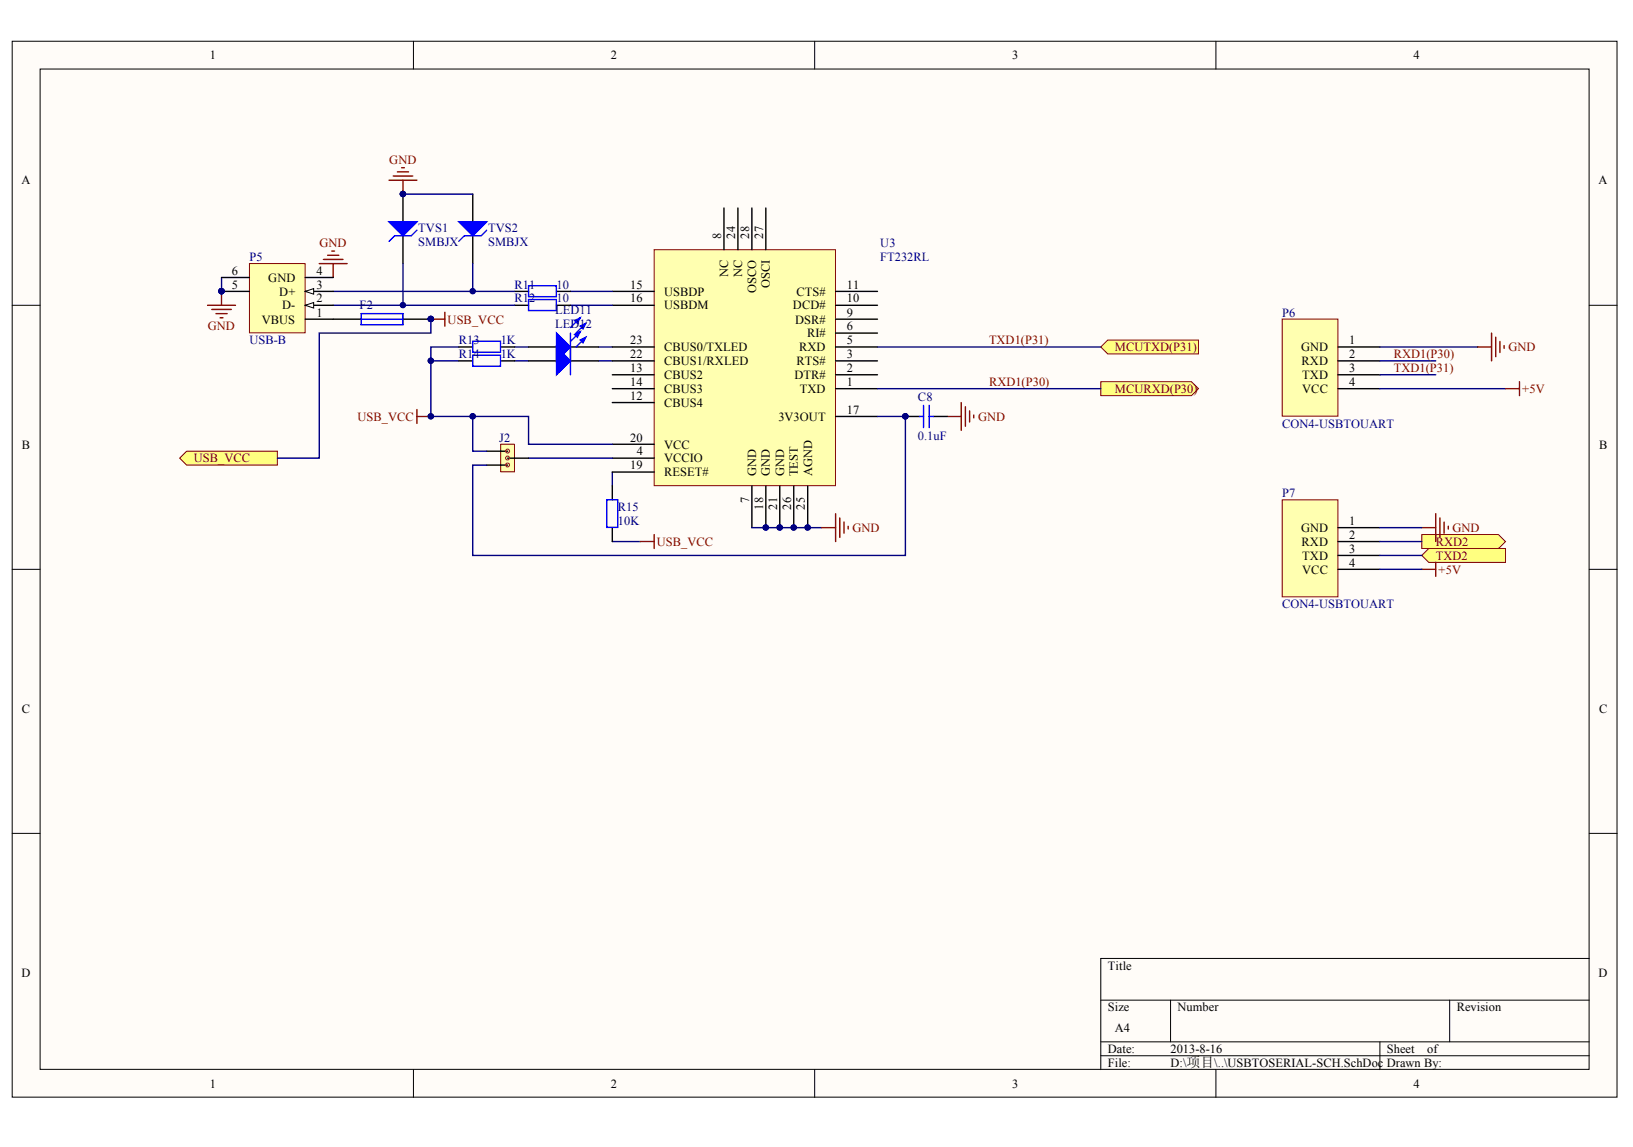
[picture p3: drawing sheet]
<svg xmlns="http://www.w3.org/2000/svg" width="288mm" height="202mm" viewBox="0 0 288 202" stroke-linecap="round" stroke-linejoin="round" font-family="sans-serif">
<defs><g id="words">
<g font-size="2.2">
<text x="37" y="10.5">1</text>
<text x="107.7" y="10.5">2</text>
<text x="178.4" y="10.5">3</text>
<text x="249.2" y="10.5">4</text>
<text x="3.8" y="32.5">A</text>
<text x="281.8" y="32.5">A</text>
<text x="127.1" y="42.1" transform="rotate(-90 127.1 42.1)">8</text>
<text x="129.6" y="42.1" transform="rotate(-90 129.6 42.1)">24</text>
<text x="132.1" y="42.1" transform="rotate(-90 132.1 42.1)">28</text>
<text x="134.5" y="42.1" transform="rotate(-90 134.5 42.1)">27</text>
<text x="40.9" y="48.4">6</text>
<text x="40.9" y="50.9">5</text>
<text x="47.3" y="49.6">GND</text>
<text x="49.2" y="52.1">D+</text>
<text x="55.8" y="53.3">2</text>
<text x="55.8" y="50.9">3</text>
<text x="55.8" y="48.4">4</text>
<text x="111.1" y="50.9">15</text>
<text x="111.1" y="53.3">16</text>
<text x="117.1" y="52.1">USBDP</text>
<text x="128.4" y="48.8" transform="rotate(-90 128.4 48.8)">NC</text>
<text x="130.8" y="48.8" transform="rotate(-90 130.8 48.8)">NC</text>
<text x="133.3" y="51.7" transform="rotate(-90 133.3 51.7)">OSCO</text>
<text x="135.7" y="50.8" transform="rotate(-90 135.7 50.8)">OSCI</text>
<text x="140.4" y="52.1">CTS#</text>
<text x="149.3" y="53.3">10</text>
<text x="149.3" y="50.9">11</text>
<text x="46.2" y="57">VBUS</text>
<text x="49.7" y="54.5">D-</text>
<text x="55.8" y="55.8">1</text>
<text x="117.1" y="54.5">USBDM</text>
<text x="139.8" y="54.5">DCD#</text>
<text x="140.2" y="57">DSR#</text>
<text x="142.3" y="59.5">RI#</text>
<text x="149.3" y="58.2">6</text>
<text x="149.3" y="55.8">9</text>
<text x="111.1" y="65.6">13</text>
<text x="111.1" y="63.1">22</text>
<text x="111.1" y="60.7">23</text>
<text x="117.1" y="64.3">CBUS1/RXLED</text>
<text x="117.1" y="61.9">CBUS0/TXLED</text>
<text x="140.4" y="64.3">RTS#</text>
<text x="140.9" y="61.9">RXD</text>
<text x="149.3" y="65.6">2</text>
<text x="149.3" y="63.1">3</text>
<text x="149.3" y="60.7">5</text>
<text x="229.4" y="61.9">GND</text>
<text x="229.4" y="64.3">RXD</text>
<text x="237.8" y="65.6">3</text>
<text x="237.8" y="63.1">2</text>
<text x="237.8" y="60.7">1</text>
<text x="111.1" y="70.5">12</text>
<text x="111.1" y="68">14</text>
<text x="117.1" y="71.7">CBUS4</text>
<text x="117.1" y="66.8">CBUS2</text>
<text x="117.1" y="69.2">CBUS3</text>
<text x="140" y="66.8">DTR#</text>
<text x="141" y="69.2">TXD</text>
<text x="149.3" y="68">1</text>
<text x="229.6" y="69.2">VCC</text>
<text x="229.6" y="66.8">TXD</text>
<text x="237.8" y="68">4</text>
<text x="111.1" y="77.8">20</text>
<text x="137.2" y="74.1">3V3OUT</text>
<text x="149.3" y="72.9">17</text>
<text x="3.9" y="79.1">B</text>
<text x="111.1" y="82.7">19</text>
<text x="112.3" y="80.3">4</text>
<text x="117.1" y="81.5">VCCIO</text>
<text x="117.1" y="83.9">RESET#</text>
<text x="117.1" y="79.1">VCC</text>
<text x="133.3" y="83.9" transform="rotate(-90 133.3 83.9)">GND</text>
<text x="135.7" y="83.9" transform="rotate(-90 135.7 83.9)">GND</text>
<text x="138.2" y="83.9" transform="rotate(-90 138.2 83.9)">GND</text>
<text x="140.7" y="83.9" transform="rotate(-90 140.7 83.9)">TEST</text>
<text x="143.2" y="83.9" transform="rotate(-90 143.2 83.9)">AGND</text>
<text x="281.9" y="79.1">B</text>
<text x="132.1" y="88.7" transform="rotate(-90 132.1 88.7)">7</text>
<text x="134.5" y="89.8" transform="rotate(-90 134.5 89.8)">18</text>
<text x="137" y="89.8" transform="rotate(-90 137 89.8)">21</text>
<text x="139.4" y="89.8" transform="rotate(-90 139.4 89.8)">26</text>
<text x="141.9" y="89.8" transform="rotate(-90 141.9 89.8)">25</text>
<text x="229.4" y="93.8">GND</text>
<text x="237.8" y="95">2</text>
<text x="237.8" y="92.5">1</text>
<text x="229.4" y="96.2">RXD</text>
<text x="229.6" y="101.1">VCC</text>
<text x="229.6" y="98.6">TXD</text>
<text x="237.8" y="99.9">4</text>
<text x="237.8" y="97.4">3</text>
<text x="3.9" y="125.6">C</text>
<text x="281.9" y="125.6">C</text>
<text x="3.8" y="172.1">D</text>
<text x="195.3" y="170.9">Title</text>
<text x="281.8" y="172.1">D</text>
<text x="195.3" y="178.2">Size</text>
<text x="207.6" y="178.2">Number</text>
<text x="256.8" y="178.2">Revision</text>
<text x="195.3" y="185.6">Date:</text>
<text x="196.5" y="181.9">A4</text>
<text x="206.3" y="185.6">2013-8-16</text>
<text x="244.5" y="185.6">Sheet</text>
<text x="251.6" y="185.6">of</text>
<text x="37" y="191.7">1</text>
<text x="107.7" y="191.7">2</text>
<text x="178.4" y="191.7">3</text>
<text x="195.3" y="188">File:</text>
<text x="206.3" y="188">D:\项目\..\USBTOSERIAL-SCH.SchDoc</text>
<text x="244.5" y="188">Drawn By:</text>
<text x="249.2" y="191.7">4</text>
</g>
<g font-size="2.2" fill="#800000">
<text x="68.6" y="28.8">GND</text>
<text x="56.3" y="43.5">GND</text>
<text x="36.6" y="58.2">GND</text>
<text x="78.9" y="57">USB_VCC</text>
<text x="174.3" y="60.7">TXD1(P31)</text>
<text x="196.5" y="61.9">MCUTXD(P31)</text>
<text x="245.7" y="63.1">RXD1(P30)</text>
<text x="245.7" y="65.6">TXD1(P31)</text>
<text x="265.9" y="61.9">GND</text>
<text x="174.3" y="68">RXD1(P30)</text>
<text x="196.5" y="69.2">MCURXD(P30)</text>
<text x="268.3" y="69.2">+5V</text>
<text x="63" y="74.1">USB_VCC</text>
<text x="172.4" y="74.1">GND</text>
<text x="34.1" y="81.5">USB_VCC</text>
<text x="150.3" y="93.8">GND</text>
<text x="256" y="93.8">GND</text>
<text x="115.8" y="96.2">USB_VCC</text>
<text x="253.1" y="96.2">RXD2</text>
<text x="253.1" y="98.6">TXD2</text>
<text x="253.6" y="101.1">+5V</text>
</g>
<g font-size="2.2" fill="#000080">
<text x="73.7" y="40.8">TVS1</text>
<text x="86" y="40.8">TVS2</text>
<text x="44" y="46">P5</text>
<text x="73.7" y="43.3">SMBJX</text>
<text x="86" y="43.3">SMBJX</text>
<text x="155.2" y="43.5">U3</text>
<text x="155.2" y="46">FT232RL</text>
<text x="90.7" y="50.9">R11</text>
<text x="90.7" y="53.3">R12</text>
<text x="98.1" y="50.9">10</text>
<text x="98.1" y="53.3">10</text>
<text x="63.4" y="54.5">F2</text>
<text x="97.8" y="55.3">LED11</text>
<text x="97.8" y="57.7">LED12</text>
<text x="226" y="55.8">P6</text>
<text x="44" y="60.7">USB-B</text>
<text x="80.9" y="60.7">R13</text>
<text x="80.9" y="63.1">R14</text>
<text x="88.3" y="60.7">1K</text>
<text x="88.3" y="63.1">1K</text>
<text x="161.8" y="70.7">C8</text>
<text x="88" y="77.8">J2</text>
<text x="161.8" y="77.6">0.1uF</text>
<text x="226" y="75.4">CON4-USBTOUART</text>
<text x="226" y="87.6">P7</text>
<text x="108.9" y="92.5">10K</text>
<text x="108.9" y="90">R15</text>
<text x="226" y="107.2">CON4-USBTOUART</text>
</g>
</g></defs>
<g fill="#fffcf8" stroke="#000" stroke-width=".18">
<path d="M2.1 7.3h282.9v186.1h-282.9z"/>
<path d="M7.1 12.2h273v176.3h-273z"/>
</g>
<g fill="none" stroke="#000" stroke-width=".18">
<path d="M72.9 7.3v4.9M143.6 7.3v4.9M214.3 7.3v4.9M2.1 53.8h5M280.2 53.8h4.9M2.1 100.3h5M280.2 100.3h4.9M2.1 146.9h5M280.2 146.9h4.9M194 176.3h86.2M206.3 176.3v7.3M255.6 176.3v7.3"/>
<path d="M280.2 168.9h-86.2v19.6M72.9 188.5v4.9M143.6 188.5v4.9M194 183.6h86.2M194 186.1h86.2M214.3 188.5v4.9M243.3 183.6v4.9"/>
</g>
<path d="M226 56.2h9.8v17.1h-9.8z" fill="#ffffb0" stroke="#800000" stroke-width=".18"/>
<path d="M235.9 68.5h7.4M235.9 66h7.4M235.9 63.6h7.4M235.9 61.2h7.4" fill="none" stroke="#000" stroke-width=".25"/>
<path d="M243.3 68.5h22.1M243.3 66h9.8M243.3 63.6h9.8M243.3 61.2h17.2" fill="none" stroke="#000080" stroke-width=".25"/>
<path d="M262.9 58.7v4.9M263.7 59.4v3.5M260.5 61.2h2.4M264.4 60.2v1.9M265.1 60.9v.5" fill="none" stroke="#800000" stroke-width=".25"/>
<g fill="#ffff80" stroke="#800000" stroke-width=".18">
<path d="M194 61.2l1.3-1.3h16v2.5h-16z" fill-rule="evenodd"/>
<path d="M194 67.3h16l1.3 1.2-1.3 1.2h-16z" fill-rule="evenodd"/>
</g>
<path d="M76 56.3h2.4M78.4 55v2.5M265.4 68.5h2.5M267.9 67.3v2.4" fill="none" stroke="#800000" stroke-width=".25"/>
<path d="M39.1 48.9v2.5M80.9 61.2h-4.9v2.4h4.9M90.7 61.2h2.5M90.7 63.6h2.5M105.5 61.2h2.4M105.5 63.6h2.4M107.9 83.2v2.4M107.9 95.4h5" fill="none" stroke="#000080" stroke-width=".25"/>
<g fill="#000080" stroke="#000080" stroke-width=".18">
<circle cx="39" cy="51.3" r=".48"/>
<circle cx="75.9" cy="56.2" r=".48"/>
<circle cx="76" cy="63.6" r=".47"/>
</g>
<path d="M115.3 44h32v41.6h-32z" fill="#ffffb0" stroke="#800000" stroke-width=".18"/>
<g fill="none" stroke="#000" stroke-width=".25">
<path d="M71 34.2v4.9M83.3 34.2v4.9M127.6 36.7v7.3M130.1 36.7v7.3M132.5 36.7v7.3M135 36.7v7.3M58.7 56.3h5M71 56.3h5M71 41.6v4.9M83.3 41.6v4.9M90.7 53.8h2.5M90.7 51.4h2.5"/>
<path d="M98.1 53.8h2.5M98.1 51.4h2.5M107.9 53.8h7.4M107.9 51.4h7.4M147.3 58.7h7.4M147.3 56.3h7.4M147.3 53.8h7.4M147.3 51.4h7.4M107.9 68.5h7.4M107.9 66h7.4M107.9 63.6h7.4M107.9 61.2h7.4"/>
<path d="M107.9 70.9h7.4M107.9 78.3h7.4M147.3 68.5h7.4M147.3 66h7.4M147.3 63.6h7.4M147.3 61.2h7.4M147.3 73.4h7.4M107.9 80.7h7.4M107.9 83.2h7.4M132.5 85.6v7.4M135 85.6v7.4M137.5 85.6v7.4"/>
<path d="M139.9 85.6v7.4M142.4 85.6v7.4"/>
</g>
<g fill="#000080" stroke="#000080" stroke-width=".18">
<circle cx="135" cy="93" r=".47"/>
<circle cx="137.5" cy="93" r=".47"/>
<circle cx="142.4" cy="93" r=".47"/>
<circle cx="139.9" cy="93" r=".47"/>
<circle cx="75.9" cy="56.2" r=".48"/>
<circle cx="39" cy="51.3" r=".48"/>
<circle cx="71" cy="34.2" r=".47"/>
<circle cx="71" cy="53.8" r=".48"/>
<circle cx="83.3" cy="51.3" r=".48"/>
</g>
<path d="M63.7 55.3h7.3v1.9h-7.3zM63.7 56.3h7.3M73.5 40.6l-1 1h-2.9l-1 .9M85.8 40.6l-1 1h-2.9l-1 .9M93.2 50.3h4.9v2h-4.9zM93.2 52.8h4.9v1.9h-4.9z" fill="none" stroke="#00f" stroke-width=".25"/>
<path d="M71 34.2h12.3M58.7 51.4h32M58.7 53.8h32M71 46.5v7.3M83.3 46.5v4.9M100.6 51.4h7.3M100.6 53.8h7.3M93.2 80.7h14.7M132.5 93h12.3" fill="none" stroke="#000080" stroke-width=".25"/>
<g fill="none" stroke="#800000" stroke-width=".25">
<path d="M68.6 31.8h4.9M69.3 31h3.5M70.1 30.3h1.9M70.8 29.6h.5M71 31.8v2.4M36.6 53.8h4.9M37.3 54.5h3.5M38.1 55.3h1.9M38.8 56h.5M39.1 51.4v2.4M56.3 46.5h4.9M57 45.7h3.5"/>
<path d="M57.8 45h1.9M58.5 44.3h.5M58.7 46.5v2.4M167 73.4h2.4M169.4 70.9v4.9M170.2 71.7v3.4M170.9 72.4v2M171.7 73.2v.4M144.8 93h2.5M147.3 90.5v4.9M148 91.3v3.4M148.8 92v2"/>
<path d="M149.5 92.7v.5"/>
</g>
<g fill="#00f" stroke="#00f" stroke-width=".25">
<path d="M80.9 39.1h4.9l-2.5 2.5z"/>
<path d="M68.6 39.1h4.9l-2.5 2.5z"/>
</g>
<path d="M31.7 80.7l1.2-1.2h16v2.5h-16z" fill-rule="evenodd" fill="#ffff80" stroke="#800000" stroke-width=".18"/>
<path d="M76 56.3v2.4h-19.7v22h-7.4" fill="none" stroke="#000080" stroke-width=".25"/>
<circle cx="75.9" cy="56.2" r=".48" fill="#000080" stroke="#000080" stroke-width=".18"/>
<path d="M88.3 78.3h2.4v4.8h-2.4z" fill="#ffffb0" stroke="#800000" stroke-width=".18"/>
<g fill="none" stroke="#000" stroke-width=".25">
<path d="M80.9 61.2h2.4M80.9 63.6h2.4M85.8 79.5h3.7M88.3 61.2h2.4M88.3 63.6h2.4M93.2 61.2h4.9M93.2 63.6h4.9M100.6 61.2h4.9M100.6 63.6h4.9M85.8 82h3.7M89.5 80.7h3.7M107.9 85.6v2.5"/>
<path d="M107.9 93v2.4"/>
</g>
<g fill="none" stroke="#f00" stroke-width=".18">
<circle cx="89.5" cy="79.5" r=".35"/>
<circle cx="89.5" cy="80.7" r=".35"/>
<circle cx="89.5" cy="81.9" r=".35"/>
</g>
<path d="M76 63.6v9.8h7.3M107.9 78.3h-14.7v-4.9h-9.9v6.1h2.5M154.7 73.4h4.9v24.5h-76.3v-15.9h2.5" fill="none" stroke="#000080" stroke-width=".25"/>
<g fill="#000080" stroke="#000080" stroke-width=".18">
<circle cx="159.6" cy="73.4" r=".47"/>
<circle cx="83.3" cy="73.4" r=".47"/>
<circle cx="76" cy="73.4" r=".47"/>
<circle cx="76" cy="63.6" r=".47"/>
</g>
<path d="M100.6 58.7v7.3M102.3 56l-1.7 1.7M102.3 58.5l-1.7 1.7M103.3 57l-1.8 1.7M103.3 59.4l-1.8 1.8M83.3 60.1h4.9v2h-4.9zM83.3 62.6h4.9v1.9h-4.9zM107 88.1h1.9v4.8h-1.9z" fill="none" stroke="#00f" stroke-width=".25"/>
<g fill="#00f" stroke="#00f" stroke-width=".25">
<path d="M98.1 58.7l2.5 2.5-2.5 2.4z"/>
<path d="M102.3 57.5l1-.5-.5 1z"/>
<path d="M101.3 56.5l1-.5-.5 1z"/>
<path d="M98.1 61.2l2.5 2.4-2.5 2.4z"/>
<path d="M102.3 59.9l1-.5-.5 1z"/>
<path d="M101.3 58.9l1-.4-.5 .9z"/>
</g>
<path d="M44 46.5h9.8v12.2h-9.8z" fill="#ffffb0" stroke="#800000" stroke-width=".18"/>
<path d="M53.8 56.3h4.9M53.8 53.8h4.9" fill="none" stroke="#000" stroke-width=".25"/>
<path d="M53.8 53.8l1.5-.5v1z" fill="#fffcf8" stroke="#000" stroke-width=".18"/>
<path d="M53.8 51.4h4.9" fill="none" stroke="#000" stroke-width=".25"/>
<path d="M53.8 51.4l1.5-.5v.9z" fill="#fffcf8" stroke="#000" stroke-width=".18"/>
<path d="M39.1 48.9h4.9M39.1 51.4h4.9M53.8 48.9h4.9M159.6 73.4h2.5M164.5 73.4h2.5" fill="none" stroke="#000" stroke-width=".25"/>
<g fill="#000080" stroke="#000080" stroke-width=".18">
<circle cx="39" cy="51.3" r=".48"/>
<circle cx="159.6" cy="73.4" r=".47"/>
<circle cx="76" cy="73.4" r=".47"/>
</g>
<path d="M162.1 73.4h.7M162.8 71.4v4M163.8 71.4v4M163.8 73.4h.7" fill="none" stroke="#00f" stroke-width=".25"/>
<path d="M73.5 72.2v2.4M73.5 73.4h2.5M112.9 95.4h2.4M115.3 94.2v2.5" fill="none" stroke="#800000" stroke-width=".25"/>
<path d="M154.7 61.2h39.3M154.7 68.5h39.3" fill="none" stroke="#000080" stroke-width=".25"/>
<g fill="#ffff80" stroke="#800000" stroke-width=".18">
<path d="M250.6 94.2h13.6l1.2 1.2-1.2 1.3h-13.6z" fill-rule="evenodd"/>
<path d="M250.6 97.9l1.3-1.2h13.5v2.4h-13.5z" fill-rule="evenodd"/>
</g>
<path d="M226 88.1h9.8v17.1h-9.8z" fill="#ffffb0" stroke="#800000" stroke-width=".18"/>
<path d="M235.9 97.9h7.4M235.9 95.4h7.4M235.9 93h7.4M235.9 100.3h7.4" fill="none" stroke="#000" stroke-width=".25"/>
<path d="M243.3 95.4h7.3M243.3 97.9h7.3M243.3 93h7.3M243.3 100.3h7.3" fill="none" stroke="#000080" stroke-width=".25"/>
<path d="M250.6 93h2.5M253.1 90.5v4.9M253.1 99.1v2.5M253.8 91.3v3.4M254.6 92v2M255.3 92.7v.5M250.6 100.3h2.5" fill="none" stroke="#800000" stroke-width=".25"/>
<use href="#words"/>
</svg>
